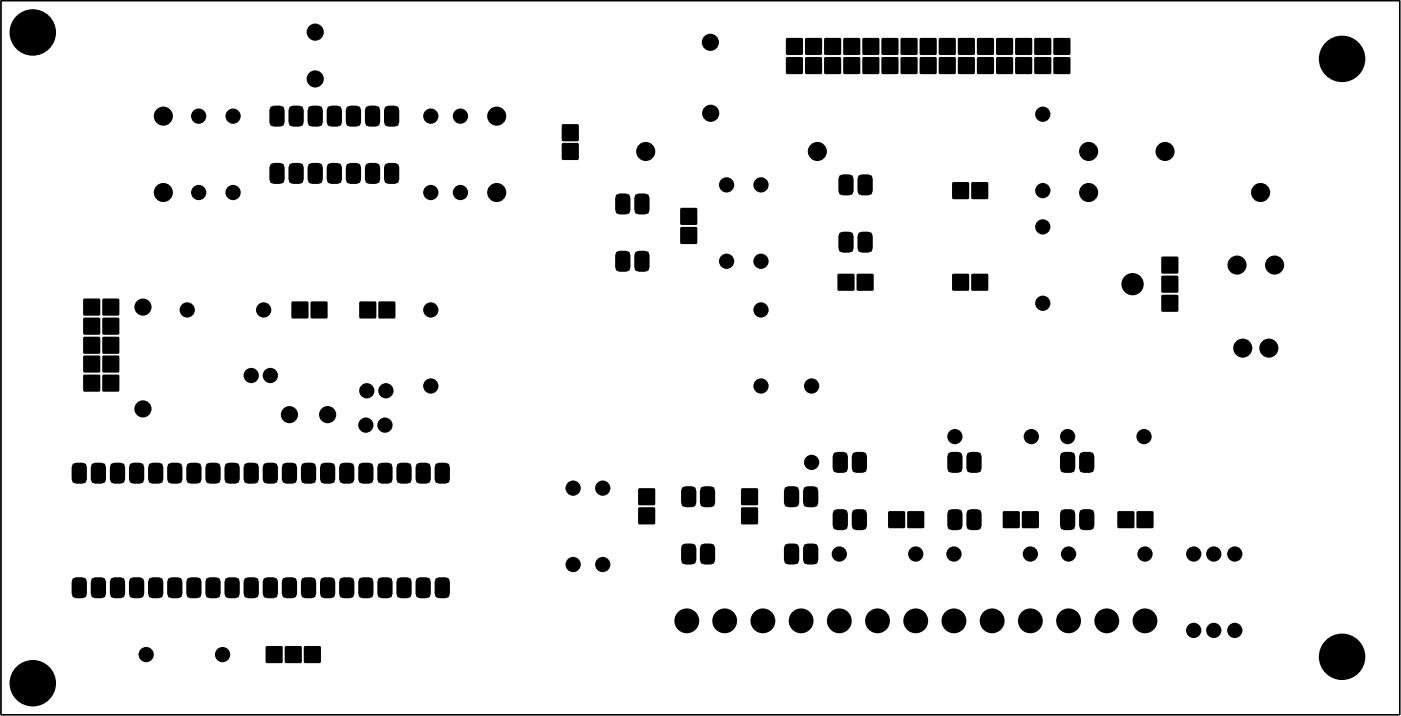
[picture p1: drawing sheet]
<svg xmlns="http://www.w3.org/2000/svg" width="186mm" height="95mm" viewBox="0 0 186 95" stroke-linecap="round" stroke-linejoin="round" font-family="sans-serif">
<g fill="#000">
<path d="M35.9 14.3l.5-.2h.9a.58 .58 0 0 1 .5 .5v1.7a.58 .58 0 0 1-.5 .5h-.9a.58 .58 0 0 1-.6-.5v-1.7z" fill-rule="evenodd"/>
<path d="M38.5 14.3l.4-.2h.9a.58 .58 0 0 1 .6 .5v1.7a.58 .58 0 0 1-.6 .5h-.9a.58 .58 0 0 1-.5-.5v-1.7z" fill-rule="evenodd"/>
<path d="M41 14.3l.5-.2h.8a.58 .58 0 0 1 .6 .5v1.7a.58 .58 0 0 1-.6 .5h-.8a.58 .58 0 0 1-.6-.5v-1.7z" fill-rule="evenodd"/>
<path d="M43.6 14.3l.4-.2h.9a.58 .58 0 0 1 .6 .5v1.7a.58 .58 0 0 1-.6 .5h-.9a.58 .58 0 0 1-.6-.5v-1.7z" fill-rule="evenodd"/>
<path d="M46.1 14.3l.5-.2h.8a.58 .58 0 0 1 .6 .5v1.7a.58 .58 0 0 1-.6 .5h-.8a.58 .58 0 0 1-.6-.5v-1.7z" fill-rule="evenodd"/>
<path d="M48.6 14.3l.5-.2h.9a.58 .58 0 0 1 .5 .5v1.7a.58 .58 0 0 1-.5 .5h-.9a.58 .58 0 0 1-.6-.5v-1.7z" fill-rule="evenodd"/>
<path d="M51.2 14.3l.4-.2h.9a.58 .58 0 0 1 .6 .5v1.7a.58 .58 0 0 1-.6 .5h-.9a.58 .58 0 0 1-.5-.5v-1.7z" fill-rule="evenodd"/>
<path d="M74.7 19h2.2v2.3h-2.2z" fill-rule="evenodd"/>
<path d="M74.7 16.6h2.2v2.2h-2.2z" fill-rule="evenodd"/>
<path d="M104.5 5.1h2.2v2.2h-2.2z" fill-rule="evenodd"/>
<path d="M104.5 7.6h2.2v2.2h-2.2z" fill-rule="evenodd"/>
<path d="M107.1 5.1h2.2v2.2h-2.2z" fill-rule="evenodd"/>
<path d="M107.1 7.6h2.2v2.2h-2.2z" fill-rule="evenodd"/>
<path d="M109.6 5.1h2.2v2.2h-2.2z" fill-rule="evenodd"/>
<path d="M109.6 7.6h2.2v2.2h-2.2z" fill-rule="evenodd"/>
<path d="M112.1 5.1h2.2v2.2h-2.2z" fill-rule="evenodd"/>
<path d="M112.1 7.6h2.2v2.2h-2.2z" fill-rule="evenodd"/>
<path d="M114.7 5.1h2.2v2.2h-2.2z" fill-rule="evenodd"/>
<path d="M114.7 7.6h2.2v2.2h-2.2z" fill-rule="evenodd"/>
<path d="M117.2 5.1h2.2v2.2h-2.2z" fill-rule="evenodd"/>
<path d="M117.2 7.6h2.2v2.2h-2.2z" fill-rule="evenodd"/>
<path d="M119.8 5.1h2.2v2.2h-2.2z" fill-rule="evenodd"/>
<path d="M119.8 7.6h2.2v2.2h-2.2z" fill-rule="evenodd"/>
<path d="M122.3 5.1h2.2v2.2h-2.2z" fill-rule="evenodd"/>
<path d="M122.3 7.6h2.2v2.2h-2.2z" fill-rule="evenodd"/>
<path d="M124.8 5.1h2.2v2.2h-2.2z" fill-rule="evenodd"/>
<path d="M124.8 7.6h2.2v2.2h-2.2z" fill-rule="evenodd"/>
<path d="M127.4 5.1h2.2v2.2h-2.2z" fill-rule="evenodd"/>
<path d="M127.4 7.6h2.2v2.2h-2.2z" fill-rule="evenodd"/>
<path d="M129.9 5.1h2.2v2.2h-2.2z" fill-rule="evenodd"/>
<path d="M129.9 7.6h2.2v2.2h-2.2z" fill-rule="evenodd"/>
<path d="M132.5 5.1h2.2v2.2h-2.2z" fill-rule="evenodd"/>
<path d="M132.5 7.6h2.2v2.2h-2.2z" fill-rule="evenodd"/>
<path d="M135 5.1h2.2v2.2h-2.2z" fill-rule="evenodd"/>
<path d="M135 7.6h2.2v2.2h-2.2z" fill-rule="evenodd"/>
<path d="M137.5 5.1h2.2v2.2h-2.2z" fill-rule="evenodd"/>
<path d="M137.5 7.6h2.2v2.2h-2.2z" fill-rule="evenodd"/>
<path d="M140.1 5.1h2.2v2.2h-2.2z" fill-rule="evenodd"/>
<path d="M140.1 7.6h2.2v2.2h-2.2z" fill-rule="evenodd"/>
<path d="M11.1 39.8h2.2v2.2h-2.2z" fill-rule="evenodd"/>
<path d="M13.6 39.8h2.2v2.2h-2.2z" fill-rule="evenodd"/>
<path d="M35.9 21.9l.5-.2h.9a.58 .58 0 0 1 .5 .6v1.6a.58 .58 0 0 1-.5 .6h-.9a.58 .58 0 0 1-.6-.6v-1.6z" fill-rule="evenodd"/>
<path d="M38.5 21.9l.4-.2h.9a.58 .58 0 0 1 .6 .6v1.6a.58 .58 0 0 1-.6 .6h-.9a.58 .58 0 0 1-.5-.6v-1.6z" fill-rule="evenodd"/>
<path d="M41 21.9l.5-.2h.8a.58 .58 0 0 1 .6 .6v1.6a.58 .58 0 0 1-.6 .6h-.8a.58 .58 0 0 1-.6-.6v-1.6z" fill-rule="evenodd"/>
<path d="M43.6 21.9l.4-.2h.9a.58 .58 0 0 1 .6 .6v1.6a.58 .58 0 0 1-.6 .6h-.9a.58 .58 0 0 1-.6-.6v-1.6z" fill-rule="evenodd"/>
<path d="M46.1 21.9l.5-.2h.8a.58 .58 0 0 1 .6 .6v1.6a.58 .58 0 0 1-.6 .6h-.8a.58 .58 0 0 1-.6-.6v-1.6z" fill-rule="evenodd"/>
<path d="M48.6 21.9l.5-.2h.9a.58 .58 0 0 1 .5 .6v1.6a.58 .58 0 0 1-.5 .6h-.9a.58 .58 0 0 1-.6-.6v-1.6z" fill-rule="evenodd"/>
<path d="M51.2 21.9l.4-.2h.9a.58 .58 0 0 1 .6 .6v1.6a.58 .58 0 0 1-.6 .6h-.9a.58 .58 0 0 1-.5-.6v-1.6z" fill-rule="evenodd"/>
<path d="M82 25.9l.4-.2h.8a.58 .58 0 0 1 .6 .6v1.6a.58 .58 0 0 1-.6 .6h-.8a.58 .58 0 0 1-.6-.6v-1.6z" fill-rule="evenodd"/>
<path d="M82 33.5l.4-.1h.8a.58 .58 0 0 1 .6 .6v1.6a.58 .58 0 0 1-.6 .6h-.8a.58 .58 0 0 1-.6-.6v-1.6z" fill-rule="evenodd"/>
<path d="M84.5 25.9l.4-.2h.9a.58 .58 0 0 1 .6 .6v1.6a.58 .58 0 0 1-.6 .6h-.9a.58 .58 0 0 1-.6-.6v-1.6z" fill-rule="evenodd"/>
<path d="M84.5 33.5l.4-.1h.9a.58 .58 0 0 1 .6 .6v1.6a.58 .58 0 0 1-.6 .6h-.9a.58 .58 0 0 1-.6-.6v-1.6z" fill-rule="evenodd"/>
<path d="M90.5 27.7h2.2v2.2h-2.2z" fill-rule="evenodd"/>
<path d="M90.5 30.2h2.2v2.2h-2.2z" fill-rule="evenodd"/>
<path d="M111.4 36.4h2.2v2.3h-2.2z" fill-rule="evenodd"/>
<path d="M111.6 31l.5-.2h.8a.58 .58 0 0 1 .6 .6v1.6a.58 .58 0 0 1-.6 .6h-.8a.58 .58 0 0 1-.6-.6v-1.6z" fill-rule="evenodd"/>
<path d="M111.6 23.4l.5-.2h.8a.58 .58 0 0 1 .6 .6v1.6a.58 .58 0 0 1-.6 .6h-.8a.58 .58 0 0 1-.6-.6v-1.6z" fill-rule="evenodd"/>
<path d="M113.9 36.4h2.2v2.3h-2.2z" fill-rule="evenodd"/>
<path d="M114.1 31l.5-.2h.8a.58 .58 0 0 1 .6 .6v1.6a.58 .58 0 0 1-.6 .6h-.8a.58 .58 0 0 1-.6-.6v-1.6z" fill-rule="evenodd"/>
<path d="M114.1 23.4l.5-.2h.8a.58 .58 0 0 1 .6 .6v1.6a.58 .58 0 0 1-.6 .6h-.8a.58 .58 0 0 1-.6-.6v-1.6z" fill-rule="evenodd"/>
<path d="M126.6 24.3h2.2v2.2h-2.2z" fill-rule="evenodd"/>
<path d="M126.6 36.4h2.2v2.3h-2.2z" fill-rule="evenodd"/>
<path d="M129.2 24.3h2.2v2.2h-2.2z" fill-rule="evenodd"/>
<path d="M129.2 36.4h2.2v2.3h-2.2z" fill-rule="evenodd"/>
<path d="M154.4 34.2h2.2v2.2h-2.2z" fill-rule="evenodd"/>
<path d="M154.4 36.7h2.2v2.2h-2.2z" fill-rule="evenodd"/>
<path d="M154.4 39.2h2.2v2.2h-2.2z" fill-rule="evenodd"/>
<path d="M11.1 42.3h2.2v2.2h-2.2z" fill-rule="evenodd"/>
<path d="M11.1 44.8h2.2v2.2h-2.2z" fill-rule="evenodd"/>
<path d="M11.1 47.3h2.2v2.2h-2.2z" fill-rule="evenodd"/>
<path d="M11.1 49.9h2.2v2.2h-2.2z" fill-rule="evenodd"/>
<path d="M13.6 42.3h2.2v2.2h-2.2z" fill-rule="evenodd"/>
<path d="M13.6 44.8h2.2v2.2h-2.2z" fill-rule="evenodd"/>
<path d="M13.6 47.3h2.2v2.2h-2.2z" fill-rule="evenodd"/>
<path d="M13.6 49.9h2.2v2.2h-2.2z" fill-rule="evenodd"/>
<path d="M38.8 40.1h2.2v2.2h-2.2z" fill-rule="evenodd"/>
<path d="M41.3 40.1h2.2v2.2h-2.2z" fill-rule="evenodd"/>
<path d="M47.8 40.1h2.2v2.2h-2.2z" fill-rule="evenodd"/>
<path d="M50.3 40.1h2.2v2.2h-2.2z" fill-rule="evenodd"/>
<path d="M9.7 61.8l.4-.2h.9a.58 .58 0 0 1 .6 .5v1.7a.58 .58 0 0 1-.6 .5h-.9a.58 .58 0 0 1-.6-.5v-1.7z" fill-rule="evenodd"/>
<path d="M9.7 77l.4-.2h.9a.58 .58 0 0 1 .6 .6v1.6a.58 .58 0 0 1-.6 .6h-.9a.58 .58 0 0 1-.6-.6v-1.6z" fill-rule="evenodd"/>
<path d="M12.2 61.8l.5-.2h.8a.58 .58 0 0 1 .6 .5v1.7a.58 .58 0 0 1-.6 .5h-.8a.58 .58 0 0 1-.6-.5v-1.7z" fill-rule="evenodd"/>
<path d="M12.2 77l.5-.2h.8a.58 .58 0 0 1 .6 .6v1.6a.58 .58 0 0 1-.6 .6h-.8a.58 .58 0 0 1-.6-.6v-1.6z" fill-rule="evenodd"/>
<path d="M14.7 61.8l.5-.2h.8a.58 .58 0 0 1 .6 .5v1.7a.58 .58 0 0 1-.6 .5h-.8a.58 .58 0 0 1-.6-.5v-1.7z" fill-rule="evenodd"/>
<path d="M14.8 77l.4-.2h.8a.58 .58 0 0 1 .6 .6v1.6a.58 .58 0 0 1-.6 .6h-.8a.58 .58 0 0 1-.6-.6v-1.6z" fill-rule="evenodd"/>
<path d="M17.3 61.8l.4-.2h.9a.58 .58 0 0 1 .6 .5v1.7a.58 .58 0 0 1-.6 .5h-.9a.58 .58 0 0 1-.6-.5v-1.7z" fill-rule="evenodd"/>
<path d="M17.3 77l.4-.2h.9a.58 .58 0 0 1 .6 .6v1.6a.58 .58 0 0 1-.6 .6h-.9a.58 .58 0 0 1-.6-.6v-1.6z" fill-rule="evenodd"/>
<path d="M19.8 61.8l.5-.2h.8a.58 .58 0 0 1 .6 .5v1.7a.58 .58 0 0 1-.6 .5h-.8a.58 .58 0 0 1-.6-.5v-1.7z" fill-rule="evenodd"/>
<path d="M19.9 77l.4-.2h.8a.58 .58 0 0 1 .6 .6v1.6a.58 .58 0 0 1-.6 .6h-.8a.58 .58 0 0 1-.6-.6v-1.6z" fill-rule="evenodd"/>
<path d="M22.4 61.8l.4-.2h.9a.58 .58 0 0 1 .6 .5v1.7a.58 .58 0 0 1-.6 .5h-.9a.58 .58 0 0 1-.6-.5v-1.7z" fill-rule="evenodd"/>
<path d="M22.4 77l.4-.2h.9a.58 .58 0 0 1 .6 .6v1.6a.58 .58 0 0 1-.6 .6h-.9a.58 .58 0 0 1-.6-.6v-1.6z" fill-rule="evenodd"/>
<path d="M24.9 61.8l.5-.2h.8a.58 .58 0 0 1 .6 .5v1.7a.58 .58 0 0 1-.6 .5h-.8a.58 .58 0 0 1-.6-.5v-1.7z" fill-rule="evenodd"/>
<path d="M24.9 77l.5-.2h.8a.58 .58 0 0 1 .6 .6v1.6a.58 .58 0 0 1-.6 .6h-.8a.58 .58 0 0 1-.6-.6v-1.6z" fill-rule="evenodd"/>
<path d="M27.4 61.8l.5-.2h.8a.58 .58 0 0 1 .6 .5v1.7a.58 .58 0 0 1-.6 .5h-.8a.58 .58 0 0 1-.6-.5v-1.7z" fill-rule="evenodd"/>
<path d="M27.5 77l.4-.2h.8a.58 .58 0 0 1 .6 .6v1.6a.58 .58 0 0 1-.6 .6h-.8a.58 .58 0 0 1-.6-.6v-1.6z" fill-rule="evenodd"/>
<path d="M30 61.8l.4-.2h.9a.58 .58 0 0 1 .6 .5v1.7a.58 .58 0 0 1-.6 .5h-.9a.58 .58 0 0 1-.6-.5v-1.7z" fill-rule="evenodd"/>
<path d="M30 77l.4-.2h.9a.58 .58 0 0 1 .6 .6v1.6a.58 .58 0 0 1-.6 .6h-.9a.58 .58 0 0 1-.6-.6v-1.6z" fill-rule="evenodd"/>
<path d="M32.5 61.8l.5-.2h.8a.58 .58 0 0 1 .6 .5v1.7a.58 .58 0 0 1-.6 .5h-.8a.58 .58 0 0 1-.6-.5v-1.7z" fill-rule="evenodd"/>
<path d="M32.6 77l.4-.2h.8a.58 .58 0 0 1 .6 .6v1.6a.58 .58 0 0 1-.6 .6h-.8a.58 .58 0 0 1-.6-.6v-1.6z" fill-rule="evenodd"/>
<path d="M35.1 61.8l.4-.2h.9a.58 .58 0 0 1 .6 .5v1.7a.58 .58 0 0 1-.6 .5h-.9a.58 .58 0 0 1-.6-.5v-1.7z" fill-rule="evenodd"/>
<path d="M35.1 77l.4-.2h.9a.58 .58 0 0 1 .6 .6v1.6a.58 .58 0 0 1-.6 .6h-.9a.58 .58 0 0 1-.6-.6v-1.6z" fill-rule="evenodd"/>
<path d="M37.6 61.8l.5-.2h.8a.58 .58 0 0 1 .6 .5v1.7a.58 .58 0 0 1-.6 .5h-.8a.58 .58 0 0 1-.6-.5v-1.7z" fill-rule="evenodd"/>
<path d="M37.6 77l.5-.2h.8a.58 .58 0 0 1 .6 .6v1.6a.58 .58 0 0 1-.6 .6h-.8a.58 .58 0 0 1-.6-.6v-1.6z" fill-rule="evenodd"/>
<path d="M40.1 61.8l.5-.2h.8a.58 .58 0 0 1 .6 .5v1.7a.58 .58 0 0 1-.6 .5h-.8a.58 .58 0 0 1-.6-.5v-1.7z" fill-rule="evenodd"/>
<path d="M40.2 77l.4-.2h.8a.58 .58 0 0 1 .6 .6v1.6a.58 .58 0 0 1-.6 .6h-.8a.58 .58 0 0 1-.6-.6v-1.6z" fill-rule="evenodd"/>
<path d="M42.7 61.8l.4-.2h.9a.58 .58 0 0 1 .6 .5v1.7a.58 .58 0 0 1-.6 .5h-.9a.58 .58 0 0 1-.6-.5v-1.7z" fill-rule="evenodd"/>
<path d="M42.7 77l.4-.2h.9a.58 .58 0 0 1 .6 .6v1.6a.58 .58 0 0 1-.6 .6h-.9a.58 .58 0 0 1-.6-.6v-1.6z" fill-rule="evenodd"/>
<path d="M45.2 61.8l.5-.2h.8a.58 .58 0 0 1 .6 .5v1.7a.58 .58 0 0 1-.6 .5h-.8a.58 .58 0 0 1-.6-.5v-1.7z" fill-rule="evenodd"/>
<path d="M45.3 77l.4-.2h.8a.58 .58 0 0 1 .6 .6v1.6a.58 .58 0 0 1-.6 .6h-.8a.58 .58 0 0 1-.6-.6v-1.6z" fill-rule="evenodd"/>
<path d="M47.8 61.8l.4-.2h.9a.58 .58 0 0 1 .6 .5v1.7a.58 .58 0 0 1-.6 .5h-.9a.58 .58 0 0 1-.6-.5v-1.7z" fill-rule="evenodd"/>
<path d="M47.8 77l.4-.2h.9a.58 .58 0 0 1 .6 .6v1.6a.58 .58 0 0 1-.6 .6h-.9a.58 .58 0 0 1-.6-.6v-1.6z" fill-rule="evenodd"/>
<path d="M50.3 61.8l.5-.2h.8a.58 .58 0 0 1 .6 .5v1.7a.58 .58 0 0 1-.6 .5h-.8a.58 .58 0 0 1-.6-.5v-1.7z" fill-rule="evenodd"/>
<path d="M50.3 77l.5-.2h.8a.58 .58 0 0 1 .6 .6v1.6a.58 .58 0 0 1-.6 .6h-.8a.58 .58 0 0 1-.6-.6v-1.6z" fill-rule="evenodd"/>
<path d="M52.8 61.8l.5-.2h.8a.58 .58 0 0 1 .6 .5v1.7a.58 .58 0 0 1-.6 .5h-.8a.58 .58 0 0 1-.6-.5v-1.7z" fill-rule="evenodd"/>
<path d="M52.8 77l.5-.2h.8a.58 .58 0 0 1 .6 .6v1.6a.58 .58 0 0 1-.6 .6h-.8a.58 .58 0 0 1-.6-.6v-1.6z" fill-rule="evenodd"/>
<path d="M55.4 61.8l.4-.2h.9a.58 .58 0 0 1 .6 .5v1.7a.58 .58 0 0 1-.6 .5h-.9a.58 .58 0 0 1-.6-.5v-1.7z" fill-rule="evenodd"/>
<path d="M55.4 77l.4-.2h.9a.58 .58 0 0 1 .6 .6v1.6a.58 .58 0 0 1-.6 .6h-.9a.58 .58 0 0 1-.6-.6v-1.6z" fill-rule="evenodd"/>
<path d="M57.9 61.8l.5-.2h.8a.58 .58 0 0 1 .6 .5v1.7a.58 .58 0 0 1-.6 .5h-.8a.58 .58 0 0 1-.6-.5v-1.7z" fill-rule="evenodd"/>
<path d="M57.9 77l.5-.2h.8a.58 .58 0 0 1 .6 .6v1.6a.58 .58 0 0 1-.6 .6h-.8a.58 .58 0 0 1-.6-.6v-1.6z" fill-rule="evenodd"/>
<path d="M84.9 67.5h2.2v2.2h-2.2z" fill-rule="evenodd"/>
<path d="M84.9 65h2.2v2.2h-2.2z" fill-rule="evenodd"/>
<path d="M90.7 64.9l.4-.2h.9a.58 .58 0 0 1 .6 .6v1.6a.58 .58 0 0 1-.6 .6h-.9a.58 .58 0 0 1-.5-.6v-1.6z" fill-rule="evenodd"/>
<path d="M90.7 72.5l.4-.2h.9a.58 .58 0 0 1 .6 .6v1.6a.58 .58 0 0 1-.6 .6h-.9a.58 .58 0 0 1-.5-.6v-1.6z" fill-rule="evenodd"/>
<path d="M93.2 64.9l.4-.2h.9a.58 .58 0 0 1 .6 .6v1.6a.58 .58 0 0 1-.6 .6h-.9a.58 .58 0 0 1-.6-.6v-1.6z" fill-rule="evenodd"/>
<path d="M93.2 72.5l.4-.2h.9a.58 .58 0 0 1 .6 .6v1.6a.58 .58 0 0 1-.6 .6h-.9a.58 .58 0 0 1-.6-.6v-1.6z" fill-rule="evenodd"/>
<path d="M98.6 67.5h2.2v2.2h-2.2z" fill-rule="evenodd"/>
<path d="M98.6 65h2.2v2.2h-2.2z" fill-rule="evenodd"/>
<path d="M104.4 64.9l.4-.2h.9a.58 .58 0 0 1 .6 .6v1.6a.58 .58 0 0 1-.6 .6h-.9a.58 .58 0 0 1-.6-.6v-1.6z" fill-rule="evenodd"/>
<path d="M104.4 72.5l.4-.2h.9a.58 .58 0 0 1 .6 .6v1.6a.58 .58 0 0 1-.6 .6h-.9a.58 .58 0 0 1-.6-.6v-1.6z" fill-rule="evenodd"/>
<path d="M106.9 64.9l.5-.2h.8a.58 .58 0 0 1 .6 .6v1.6a.58 .58 0 0 1-.6 .6h-.8a.58 .58 0 0 1-.6-.6v-1.6z" fill-rule="evenodd"/>
<path d="M106.9 72.5l.5-.2h.8a.58 .58 0 0 1 .6 .6v1.6a.58 .58 0 0 1-.6 .6h-.8a.58 .58 0 0 1-.6-.6v-1.6z" fill-rule="evenodd"/>
<path d="M110.8 67.9l.5-.2h.8a.58 .58 0 0 1 .6 .6v1.6a.58 .58 0 0 1-.6 .6h-.8a.58 .58 0 0 1-.6-.6v-1.6z" fill-rule="evenodd"/>
<path d="M110.8 60.3l.5-.2h.8a.58 .58 0 0 1 .6 .6v1.6a.58 .58 0 0 1-.6 .6h-.8a.58 .58 0 0 1-.6-.6v-1.6z" fill-rule="evenodd"/>
<path d="M113.4 67.9l.4-.2h.9a.58 .58 0 0 1 .6 .6v1.6a.58 .58 0 0 1-.6 .6h-.9a.58 .58 0 0 1-.6-.6v-1.6z" fill-rule="evenodd"/>
<path d="M113.4 60.3l.4-.2h.9a.58 .58 0 0 1 .6 .6v1.6a.58 .58 0 0 1-.6 .6h-.9a.58 .58 0 0 1-.6-.6v-1.6z" fill-rule="evenodd"/>
<path d="M118.1 68h2.2v2.2h-2.2z" fill-rule="evenodd"/>
<path d="M120.6 68h2.3v2.2h-2.3z" fill-rule="evenodd"/>
<path d="M126.1 67.9l.4-.2h.9a.58 .58 0 0 1 .6 .6v1.6a.58 .58 0 0 1-.6 .6h-.9a.58 .58 0 0 1-.6-.6v-1.6z" fill-rule="evenodd"/>
<path d="M126.1 60.3l.4-.2h.9a.58 .58 0 0 1 .6 .6v1.6a.58 .58 0 0 1-.6 .6h-.9a.58 .58 0 0 1-.6-.6v-1.6z" fill-rule="evenodd"/>
<path d="M128.6 67.9l.5-.2h.8a.58 .58 0 0 1 .6 .6v1.6a.58 .58 0 0 1-.6 .6h-.8a.58 .58 0 0 1-.6-.6v-1.6z" fill-rule="evenodd"/>
<path d="M128.7 60.2l.4-.1h.8a.58 .58 0 0 1 .6 .6v1.6a.58 .58 0 0 1-.6 .6h-.8a.58 .58 0 0 1-.6-.6v-1.6z" fill-rule="evenodd"/>
<path d="M133.3 68h2.3v2.2h-2.3z" fill-rule="evenodd"/>
<path d="M135.9 68h2.2v2.2h-2.2z" fill-rule="evenodd"/>
<path d="M141.1 67.9l.4-.2h.9a.58 .58 0 0 1 .6 .6v1.6a.58 .58 0 0 1-.6 .6h-.9a.58 .58 0 0 1-.6-.6v-1.6z" fill-rule="evenodd"/>
<path d="M141.1 60.3l.4-.2h.9a.58 .58 0 0 1 .6 .6v1.6a.58 .58 0 0 1-.6 .6h-.9a.58 .58 0 0 1-.6-.6v-1.6z" fill-rule="evenodd"/>
<path d="M143.6 67.9l.5-.2h.8a.58 .58 0 0 1 .6 .6v1.6a.58 .58 0 0 1-.6 .6h-.8a.58 .58 0 0 1-.6-.6v-1.6z" fill-rule="evenodd"/>
<path d="M143.6 60.3l.5-.2h.8a.58 .58 0 0 1 .6 .6v1.6a.58 .58 0 0 1-.6 .6h-.8a.58 .58 0 0 1-.6-.6v-1.6z" fill-rule="evenodd"/>
<path d="M148.6 68h2.2v2.2h-2.2z" fill-rule="evenodd"/>
<path d="M151.1 68h2.2v2.2h-2.2z" fill-rule="evenodd"/>
<path d="M35.3 86h2.2v2.2h-2.2z" fill-rule="evenodd"/>
<path d="M37.9 86h2.2v2.2h-2.2z" fill-rule="evenodd"/>
<path d="M40.4 86h2.2v2.2h-2.2z" fill-rule="evenodd"/>
<circle cx="4.4" cy="4.3" r="3.1"/>
<circle cx="21.7" cy="15.5" r="1.27"/>
<circle cx="26.4" cy="15.5" r="1.02"/>
<circle cx="31" cy="15.5" r="1.02"/>
<circle cx="41.9" cy="4.3" r="1.14"/>
<circle cx="41.9" cy="10.5" r="1.14"/>
<circle cx="57.3" cy="15.5" r="1.02"/>
<circle cx="61.2" cy="15.5" r="1.02"/>
<circle cx="66" cy="15.5" r="1.27"/>
<circle cx="94.4" cy="5.6" r="1.14"/>
<circle cx="94.5" cy="15.1" r="1.14"/>
<circle cx="138.6" cy="15.2" r="1.02"/>
<circle cx="178.4" cy="7.8" r="3.1"/>
<circle cx="21.7" cy="25.6" r="1.27"/>
<circle cx="26.4" cy="25.6" r="1.02"/>
<circle cx="31" cy="25.6" r="1.02"/>
<circle cx="57.3" cy="25.6" r="1.02"/>
<circle cx="61.2" cy="25.6" r="1.02"/>
<circle cx="66" cy="25.6" r="1.27"/>
<circle cx="85.9" cy="20.2" r="1.27"/>
<circle cx="96.6" cy="24.6" r="1.02"/>
<circle cx="96.6" cy="34.8" r="1.02"/>
<circle cx="101.2" cy="34.8" r="1.02"/>
<circle cx="101.2" cy="24.6" r="1.02"/>
<circle cx="108.7" cy="20.2" r="1.27"/>
<circle cx="138.6" cy="25.4" r="1.02"/>
<circle cx="138.6" cy="30.2" r="1.02"/>
<circle cx="144.7" cy="25.6" r="1.27"/>
<circle cx="144.7" cy="20.2" r="1.27"/>
<circle cx="150.6" cy="37.8" r="1.48"/>
<circle cx="154.9" cy="20.2" r="1.27"/>
<circle cx="164.5" cy="35.3" r="1.27"/>
<circle cx="167.6" cy="25.6" r="1.27"/>
<circle cx="169.5" cy="35.3" r="1.27"/>
<circle cx="19" cy="54.4" r="1.14"/>
<circle cx="19" cy="40.9" r="1.14"/>
<circle cx="24.9" cy="41.2" r="1.02"/>
<circle cx="33.4" cy="50" r="1.02"/>
<circle cx="35.1" cy="41.2" r="1.02"/>
<circle cx="35.9" cy="50" r="1.02"/>
<circle cx="38.5" cy="55.2" r="1.14"/>
<circle cx="43.6" cy="55.2" r="1.14"/>
<circle cx="48.6" cy="56.6" r="1.02"/>
<circle cx="48.8" cy="52" r="1.02"/>
<circle cx="51.2" cy="56.6" r="1.02"/>
<circle cx="51.3" cy="52" r="1.02"/>
<circle cx="57.3" cy="51.4" r="1.02"/>
<circle cx="57.3" cy="41.2" r="1.02"/>
<circle cx="101.2" cy="51.4" r="1.02"/>
<circle cx="101.2" cy="41.2" r="1.02"/>
<circle cx="107.9" cy="51.4" r="1.02"/>
<circle cx="127" cy="58.1" r="1.02"/>
<circle cx="137.1" cy="58.1" r="1.02"/>
<circle cx="138.6" cy="40.3" r="1.02"/>
<circle cx="141.9" cy="58.1" r="1.02"/>
<circle cx="152.1" cy="58.1" r="1.02"/>
<circle cx="165.2" cy="46.3" r="1.27"/>
<circle cx="168.7" cy="46.3" r="1.27"/>
<circle cx="76.2" cy="75.1" r="1.02"/>
<circle cx="76.2" cy="64.9" r="1.02"/>
<circle cx="80.1" cy="75.1" r="1.02"/>
<circle cx="80.1" cy="64.9" r="1.02"/>
<circle cx="107.9" cy="61.5" r="1.02"/>
<circle cx="111.6" cy="73.7" r="1.02"/>
<circle cx="121.8" cy="73.7" r="1.02"/>
<circle cx="126.8" cy="73.7" r="1.02"/>
<circle cx="137" cy="73.7" r="1.02"/>
<circle cx="142.1" cy="73.7" r="1.02"/>
<circle cx="152.2" cy="73.7" r="1.02"/>
<circle cx="158.7" cy="73.7" r="1.02"/>
<circle cx="161.4" cy="73.7" r="1.02"/>
<circle cx="164.2" cy="73.7" r="1.02"/>
<circle cx="4.4" cy="90.9" r="3.1"/>
<circle cx="19.4" cy="87.1" r="1.02"/>
<circle cx="29.6" cy="87.1" r="1.02"/>
<circle cx="91.3" cy="82.6" r="1.65"/>
<circle cx="96.4" cy="82.6" r="1.65"/>
<circle cx="101.4" cy="82.6" r="1.65"/>
<circle cx="106.5" cy="82.6" r="1.65"/>
<circle cx="111.6" cy="82.6" r="1.65"/>
<circle cx="116.7" cy="82.6" r="1.65"/>
<circle cx="121.8" cy="82.6" r="1.65"/>
<circle cx="126.8" cy="82.6" r="1.65"/>
<circle cx="131.9" cy="82.6" r="1.65"/>
<circle cx="137" cy="82.6" r="1.65"/>
<circle cx="142.1" cy="82.6" r="1.65"/>
<circle cx="147.2" cy="82.6" r="1.65"/>
<circle cx="152.2" cy="82.6" r="1.65"/>
<circle cx="158.7" cy="83.9" r="1.02"/>
<circle cx="161.4" cy="83.9" r="1.02"/>
<circle cx="164.2" cy="83.9" r="1.02"/>
<circle cx="178.4" cy="87.4" r="3.1"/>
</g>
<path d="M.1 .1h186v95h-186z" fill="none" stroke="#000" stroke-width=".17"/>
</svg>
